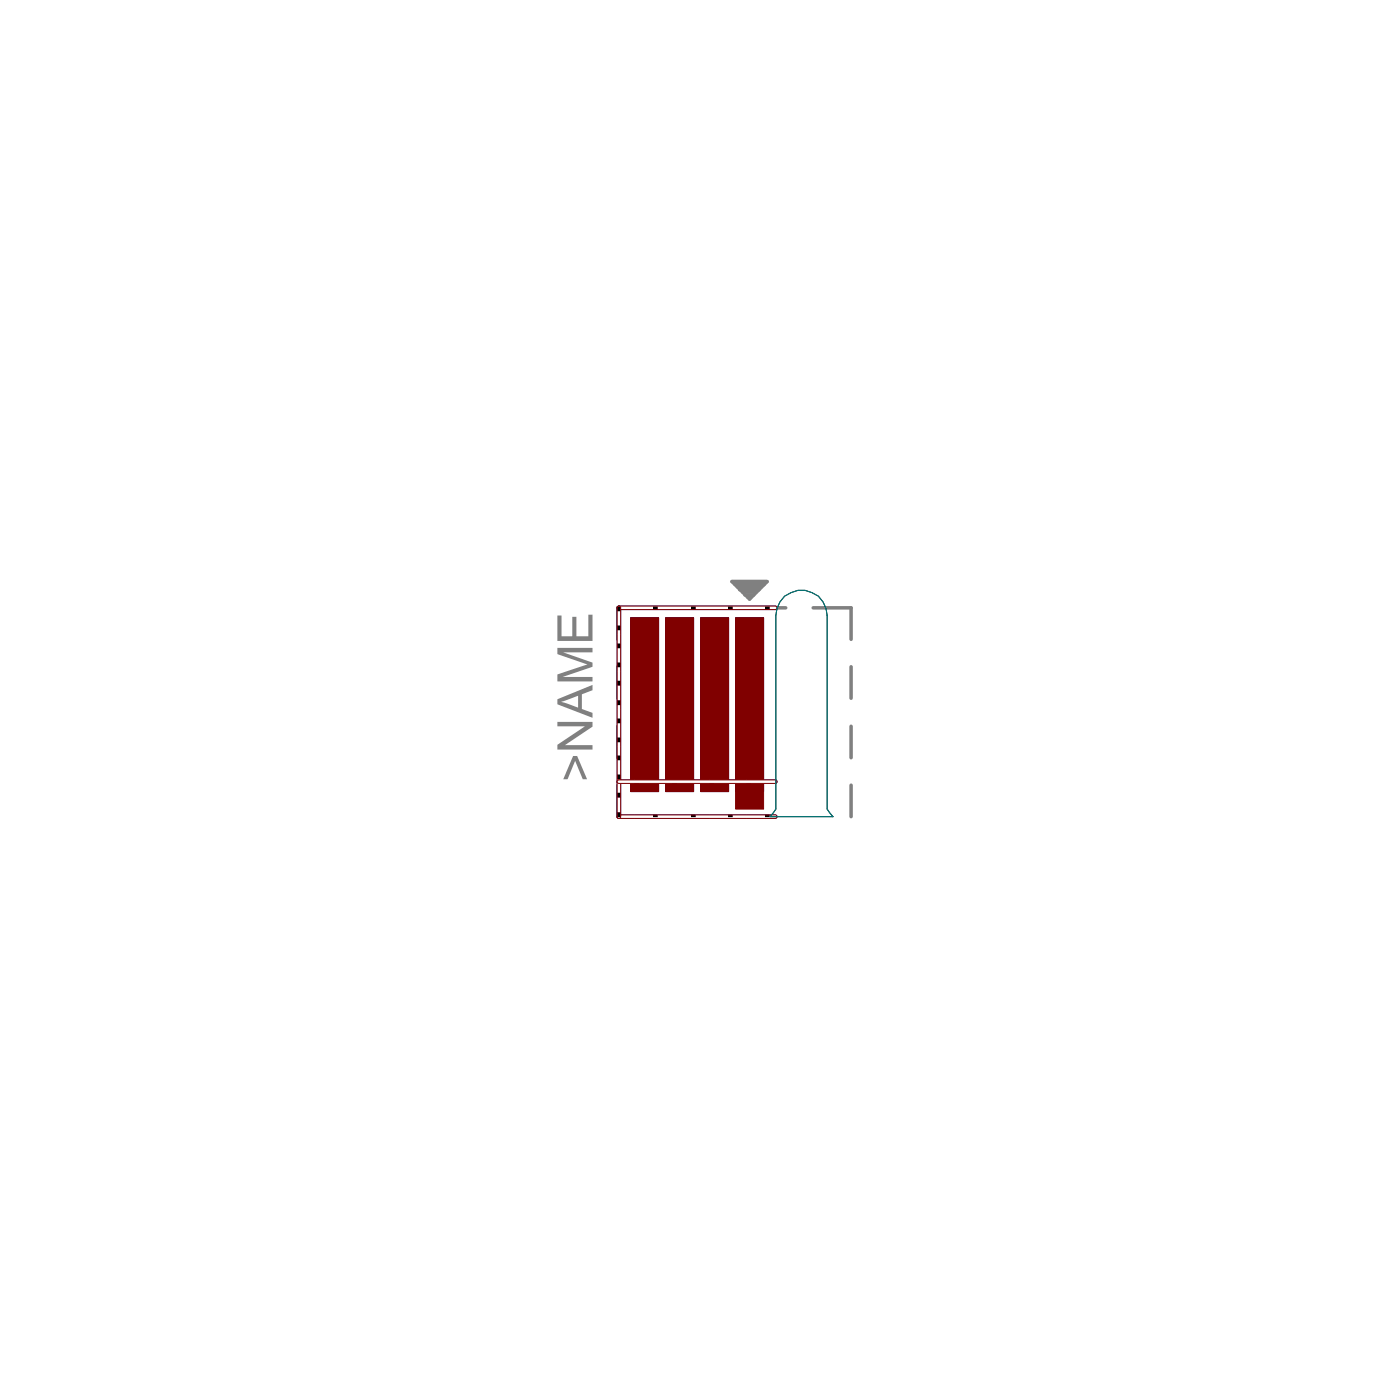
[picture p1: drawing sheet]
<svg xmlns="http://www.w3.org/2000/svg" width="51mm" height="51mm" viewBox="0 0 51 51" stroke-linecap="round" stroke-linejoin="round" font-family="sans-serif">
<defs><g id="words">
<text font-size="2" fill="#808080" x="21.5" y="28.4" transform="rotate(-90 21.5 28.4)">&gt;NAME</text>
</g></defs>
<g fill="none" stroke="#808080" stroke-width=".13">
<path d="M22.4 24.2v1.1M22.4 26.4v1.1M22.4 28.5v1.1M23.8 22.1h-1.4v1.1M24.8 22.1h1.4M26.6 21.1h1.2l-.6 .6zM26.7 21.2h1M26.8 21.3h.8M26.8 21.4h.7M26.9 21.5h.5M27 21.6h.3M27.1 21.7h.1"/>
<path d="M27.2 22.1h1.3M29.5 22.1h1.4v1.1M30.9 24.2v1.1M30.9 26.4v1.1M30.9 28.5v1.1"/>
</g>
<g fill="#000080" stroke="#000080" stroke-width=".04">
<path d="M22.4 22h5.8v.1h-5.8z"/>
<path d="M22.4 22h.1v6.4h-.1z"/>
<path d="M22.4 28.3h.1v1.4h-.1z"/>
<path d="M22.4 29.6h5.8v.1h-5.8z"/>
<path d="M22.4 28.3h5.8v.1h-5.8z"/>
<path d="M26.7 22.4h1v6.3h-1z"/>
<path d="M25.4 22.4h1v6.3h-1z"/>
<path d="M24.2 22.4h1v6.3h-1z"/>
<path d="M22.9 22.4h1v6.3h-1z"/>
</g>
<g fill="#800000" stroke="#800000" stroke-width=".04">
<path d="M26.7 22.4h1v7h-1z"/>
<path d="M25.4 22.4h1v6.3h-1z"/>
<path d="M24.2 22.4h1v6.3h-1z"/>
<path d="M22.9 22.4h1v6.3h-1z"/>
<path d="M22.4 22h5.8v.1h-5.8z"/>
<path d="M22.4 29.6h5.8v.1h-5.8z"/>
<path d="M22.4 22h.1v6.4h-.1z"/>
<path d="M22.4 28.3h.1v1.4h-.1z"/>
<path d="M22.4 28.3h5.8v.1h-5.8z"/>
</g>
<path d="M28.5 21.6a.95 .95 0 0 1 1-.1 .95 .95 0 0 1 .5 .8v7.1l.2 .2h-2.3l.3-.2v-7.1v-.2z" fill="none" stroke="#000" stroke-width=".04"/>
<path d="M28.5 21.6a.95 .95 0 0 1 1-.1 .95 .95 0 0 1 .5 .8v7.1l.2 .2h-2.3l.3-.2v-7.1v-.2z" fill="none" stroke="#008080" stroke-width=".04"/>
<use href="#words"/>
</svg>
